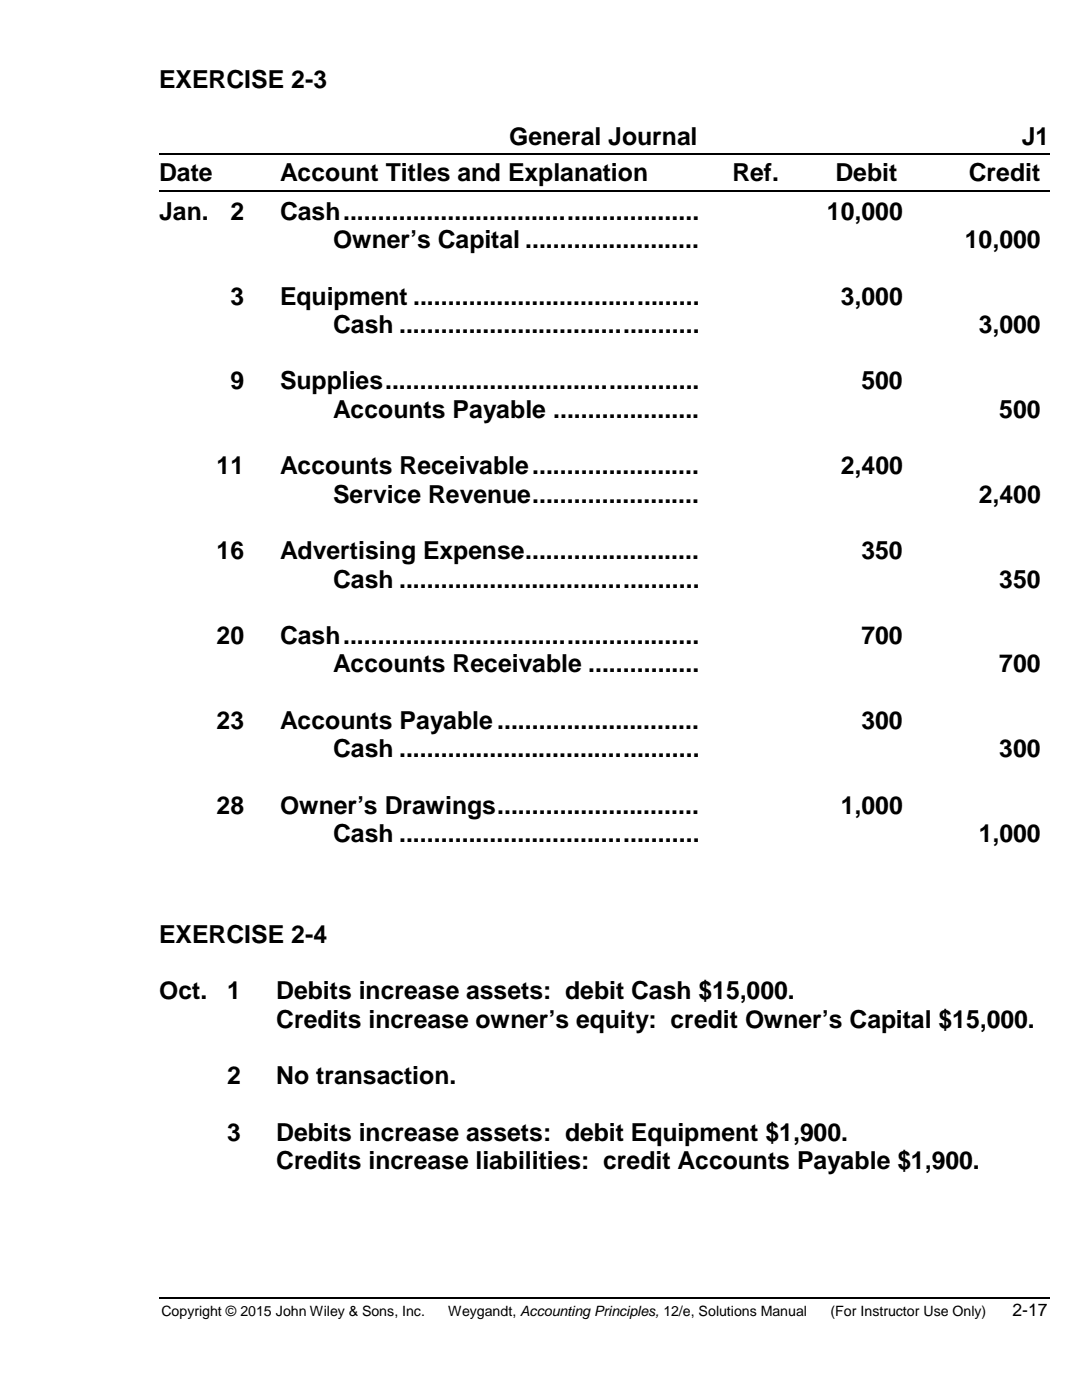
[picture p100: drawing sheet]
<svg xmlns="http://www.w3.org/2000/svg" width="216mm" height="279mm" viewBox="0 0 216 279" stroke-linecap="round" stroke-linejoin="round" font-family="sans-serif">
<defs><g id="words">
<g font-size="5">
<text x="31.7" y="17.6">EXERCISE 2-3</text>
<text x="101.6" y="28.9">General Journal</text>
<text x="203.9" y="28.9">J1</text>
<text x="31.7" y="36.2">Date</text>
<text x="55.9" y="36.2">Account Titles and Explanation</text>
<text x="146.1" y="36.2">Ref.</text>
<text x="166.7" y="36.2">Debit</text>
<text x="193.3" y="36.2">Credit</text>
<text x="31.7" y="43.9">Jan.</text>
<text x="46" y="43.9">2</text>
<text x="55.9" y="43.9">Cash...................................................</text>
<text x="165" y="43.9">10,000</text>
<text x="66.5" y="49.5">Owner’s Capital .........................</text>
<text x="192.5" y="49.5">10,000</text>
<text x="46" y="60.8">3</text>
<text x="55.9" y="60.8">Equipment .........................................</text>
<text x="167.8" y="60.8">3,000</text>
<text x="66.5" y="66.5">Cash ...........................................</text>
<text x="195.3" y="66.5">3,000</text>
<text x="46" y="77.7">9</text>
<text x="55.9" y="77.7">Supplies.............................................</text>
<text x="171.9" y="77.7">500</text>
<text x="66.5" y="83.4">Accounts Payable .....................</text>
<text x="199.4" y="83.4">500</text>
<text x="43.2" y="94.7">11</text>
<text x="55.9" y="94.7">Accounts Receivable........................</text>
<text x="167.8" y="94.7">2,400</text>
<text x="66.5" y="100.3">Service Revenue........................</text>
<text x="195.3" y="100.3">2,400</text>
<text x="43.2" y="111.6">16</text>
<text x="55.9" y="111.6">Advertising Expense.........................</text>
<text x="171.9" y="111.6">350</text>
<text x="66.5" y="117.3">Cash ...........................................</text>
<text x="199.4" y="117.3">350</text>
<text x="43.2" y="128.5">20</text>
<text x="55.9" y="128.5">Cash...................................................</text>
<text x="171.9" y="128.5">700</text>
<text x="66.5" y="134.2">Accounts Receivable ................</text>
<text x="199.4" y="134.2">700</text>
<text x="43.2" y="145.5">23</text>
<text x="55.9" y="145.5">Accounts Payable.............................</text>
<text x="171.9" y="145.5">300</text>
<text x="66.5" y="151.1">Cash ...........................................</text>
<text x="199.4" y="151.1">300</text>
<text x="43.2" y="162.4">28</text>
<text x="55.9" y="162.4">Owner’s Drawings.............................</text>
<text x="167.8" y="162.4">1,000</text>
<text x="66.5" y="168.1">Cash ...........................................</text>
<text x="195.3" y="168.1">1,000</text>
<text x="31.7" y="188.2">EXERCISE 2-4</text>
<text x="31.7" y="199.4">Oct.</text>
<text x="45.3" y="199.4">1</text>
<text x="55.1" y="199.4">Debits increase assets: debit Cash $15,000.</text>
<text x="55.1" y="205.1">Credits increase owner’s equity: credit Owner’s Capital $15,000.</text>
<text x="45.3" y="216.4">2</text>
<text x="55.1" y="216.4">No transaction.</text>
<text x="45.3" y="227.7">3</text>
<text x="55.1" y="227.7">Debits increase assets: debit Equipment $1,900.</text>
<text x="55.1" y="233.3">Credits increase liabilities: credit Accounts Payable $1,900.</text>
</g>
<text font-size="3.5" x="202" y="262.6">2-17</text>
<g font-size="2.8">
<text x="32.2" y="262.6">Copyright © 2015 John Wiley &amp; Sons, Inc.</text>
<text x="89.5" y="262.6">Weygandt, Accounting Principles, 12/e, Solutions Manual</text>
<text x="165.7" y="262.6">(For Instructor Use Only)</text>
</g>
</g></defs>
<path d="M31.7 259h177.8" fill="none" stroke="#000" stroke-width=".25"/>
<g fill="none" stroke="#000" stroke-width=".21">
<path d="M31.7 30.8h17.5M31.7 38.1h17.5M49.5 30.8h4.4M49.5 38.1h4.4M54.2 30.8h85.5M54.2 38.1h85.5M140 30.8h5M140 38.1h5M145.3 30.8h11.8M145.3 38.1h11.8M157.4 30.8h4.5M157.4 38.1h4.5"/>
<path d="M162.2 30.8h19.8M162.2 38.1h19.8M182.3 30.8h6.8M182.3 38.1h6.8M189.4 30.8h20.1M189.4 38.1h20.1"/>
</g>
<g fill="#000">
<path d="M49.2 30.7h.2v.2h-.2zM49.2 38h.2v.2h-.2zM54 30.7h.2v.2h-.2zM54 38h.2v.2h-.2zM139.7 30.7h.2v.2h-.2zM139.7 38h.2v.2h-.2zM145 30.7h.2v.2h-.2zM145 38h.2v.2h-.2zM157.2 30.7h.2v.2h-.2zM157.2 38h.2v.2h-.2zM161.9 30.7h.2v.2h-.2zM161.9 38h.2v.2h-.2z"/>
<path d="M182 30.7h.2v.2h-.2zM182 38h.2v.2h-.2zM189.1 30.7h.2v.2h-.2zM189.1 38h.2v.2h-.2z"/>
</g>
<use href="#words"/>
</svg>
